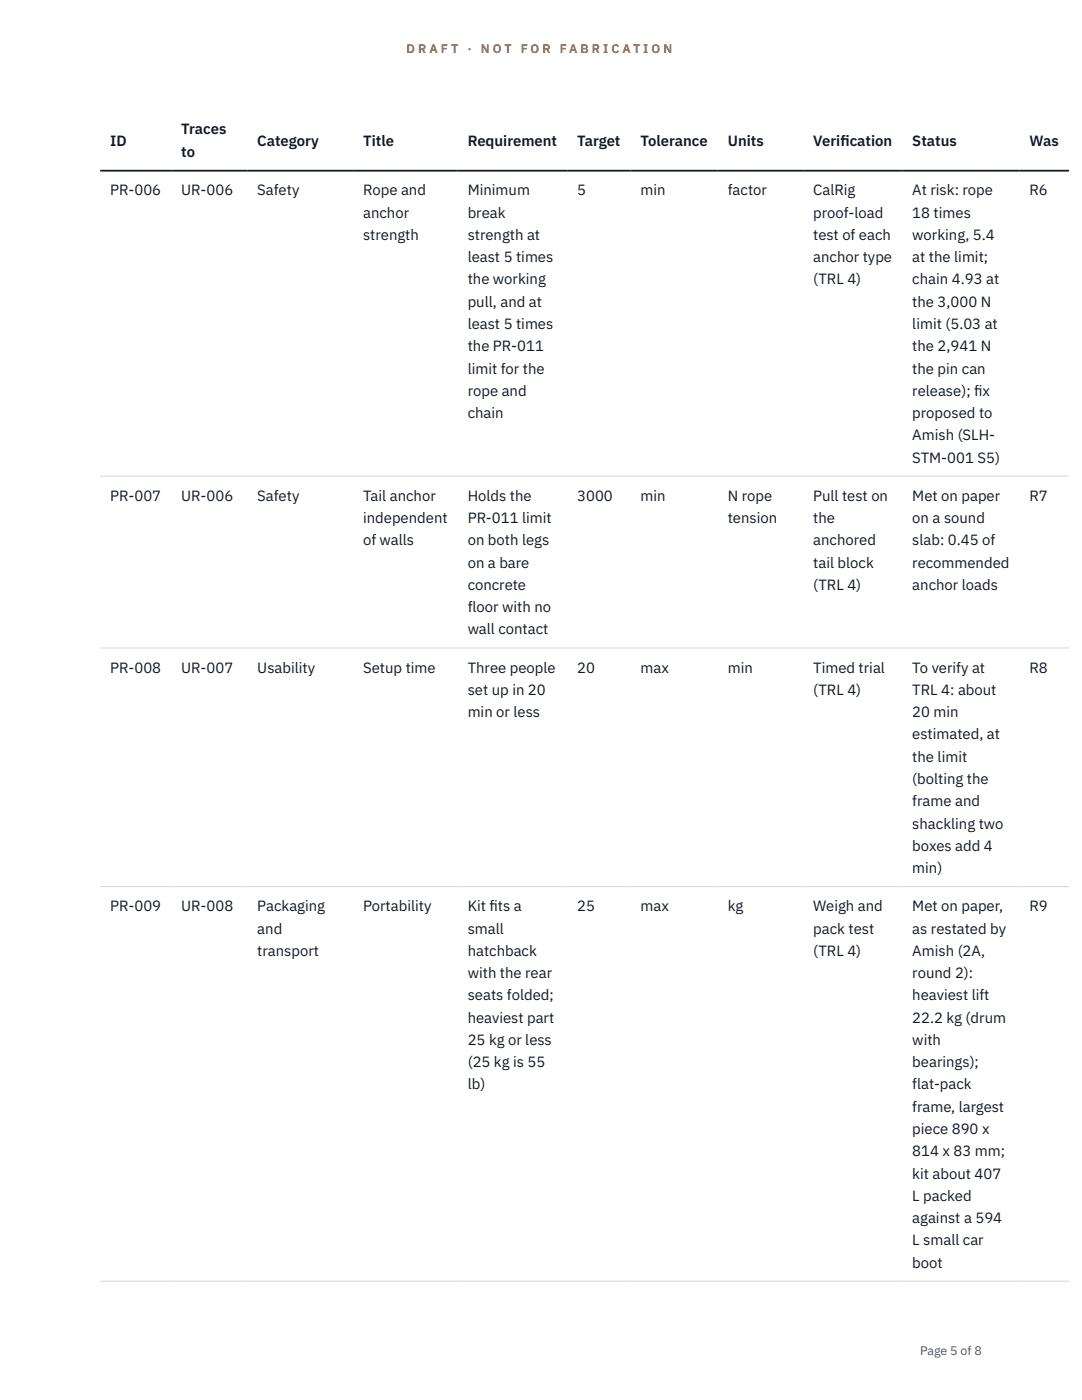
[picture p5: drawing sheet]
<svg xmlns="http://www.w3.org/2000/svg" width="216mm" height="279mm" viewBox="0 0 216 279" stroke-linecap="round" stroke-linejoin="round" font-family="sans-serif">
<defs><g id="words">
<g font-size="3" fill="#111827">
<text x="22" y="29.1">ID</text>
<text x="36.2" y="26.8">Traces</text>
<text x="51.3" y="29.1">Category</text>
<text x="72.5" y="29.1">Title</text>
<text x="93.3" y="29.1">Requirement</text>
<text x="115.2" y="29.1">Target</text>
<text x="127.8" y="29.1">Tolerance</text>
<text x="145.2" y="29.1">Units</text>
<text x="162.3" y="29.1">Verif</text>
<text x="167.7" y="29.1">ication</text>
<text x="182" y="29.1">Status</text>
<text x="205.4" y="29.1">Was</text>
<text x="36.2" y="31.3">to</text>
<text x="22" y="39">PR-006</text>
<text x="36.2" y="39">UR-006</text>
<text x="51.3" y="39">Safety</text>
<text x="72.5" y="39">Rope and</text>
<text x="93.3" y="39">Minimum</text>
<text x="115.2" y="39">5</text>
<text x="127.8" y="39">min</text>
<text x="145.2" y="39">factor</text>
<text x="162.3" y="39">CalRig</text>
<text x="182" y="39">At risk: rope</text>
<text x="205.4" y="39">R6</text>
<text x="72.5" y="43.4">anchor</text>
<text x="72.5" y="47.9">strength</text>
<text x="93.3" y="43.4">break</text>
<text x="93.3" y="47.9">strength at</text>
<text x="162.3" y="43.4">proof-load</text>
<text x="162.3" y="47.9">test of each</text>
<text x="182" y="43.4">18 times</text>
<text x="182" y="47.9">working, 5.4</text>
<text x="93.3" y="52.3">least 5 times</text>
<text x="162.3" y="52.3">anchor type</text>
<text x="182" y="52.3">at the limit;</text>
<text x="93.3" y="56.8">the working</text>
<text x="162.3" y="56.8">(TRL 4)</text>
<text x="182" y="56.8">chain 4.93 at</text>
<text x="93.3" y="61.2">pull, and at</text>
<text x="93.3" y="65.7">least 5 times</text>
<text x="182" y="61.2">the 3,000 N</text>
<text x="182" y="65.7">limit (5.03 at</text>
<text x="93.3" y="70.1">the PR-011</text>
<text x="182" y="70.1">the 2,941 N</text>
<text x="93.3" y="74.5">limit for the</text>
<text x="182" y="74.5">the pin can</text>
<text x="93.3" y="79">rope and</text>
<text x="93.3" y="83.4">chain</text>
<text x="182" y="79">release); f</text>
<text x="182" y="83.4">proposed to</text>
<text x="194.4" y="79">ix</text>
<text x="182" y="87.9">Amish (SLH-</text>
<text x="182" y="92.3">STM-001 S5)</text>
<text x="22" y="99.9">PR-007</text>
<text x="36.2" y="99.9">UR-006</text>
<text x="51.3" y="99.9">Safety</text>
<text x="72.5" y="99.9">Tail anchor</text>
<text x="93.3" y="99.9">Holds the</text>
<text x="115.2" y="99.9">3000</text>
<text x="127.8" y="99.9">min</text>
<text x="145.2" y="99.9">N rope</text>
<text x="162.3" y="99.9">Pull test on</text>
<text x="182" y="99.9">Met on paper</text>
<text x="205.4" y="99.9">R7</text>
<text x="72.5" y="104.4">independent</text>
<text x="93.3" y="104.4">PR-011 limit</text>
<text x="145.2" y="104.4">tension</text>
<text x="162.3" y="104.4">the</text>
<text x="182" y="104.4">on a sound</text>
<text x="72.5" y="108.8">of walls</text>
<text x="93.3" y="108.8">on both legs</text>
<text x="93.3" y="113.3">on a bare</text>
<text x="162.3" y="108.8">anchored</text>
<text x="162.3" y="113.3">tail block</text>
<text x="182" y="108.8">slab: 0.45 of</text>
<text x="182" y="113.3">recommended</text>
<text x="93.3" y="117.7">concrete</text>
<text x="162.3" y="117.7">(TRL 4)</text>
<text x="182" y="117.7">anchor loads</text>
<text x="93.3" y="122.2">floor with no</text>
<text x="93.3" y="126.6">wall contact</text>
<text x="22" y="134.2">PR-008</text>
<text x="36.2" y="134.2">UR-007</text>
<text x="51.3" y="134.2">Usability</text>
<text x="72.5" y="134.2">Setup time</text>
<text x="93.3" y="134.2">Three people</text>
<text x="115.2" y="134.2">20</text>
<text x="127.8" y="134.2">max</text>
<text x="145.2" y="134.2">min</text>
<text x="162.3" y="134.2">Timed trial</text>
<text x="182" y="134.2">To verify at</text>
<text x="205.4" y="134.2">R8</text>
<text x="93.3" y="138.7">set up in 20</text>
<text x="93.3" y="143.1">min or less</text>
<text x="162.3" y="138.7">(TRL 4)</text>
<text x="182" y="138.7">TRL 4: about</text>
<text x="182" y="143.1">20 min</text>
<text x="182" y="147.6">estimated, at</text>
<text x="182" y="152">the limit</text>
<text x="182" y="156.5">(bolting the</text>
<text x="182" y="160.9">frame and</text>
<text x="182" y="165.4">shackling two</text>
<text x="182" y="169.8">boxes add 4</text>
<text x="182" y="174.2">min)</text>
<text x="22" y="181.9">PR-009</text>
<text x="36.2" y="181.9">UR-008</text>
<text x="51.3" y="181.9">Packaging</text>
<text x="72.5" y="181.9">Portability</text>
<text x="93.3" y="181.9">Kit f</text>
<text x="97.7" y="181.9">its a</text>
<text x="115.2" y="181.9">25</text>
<text x="127.8" y="181.9">max</text>
<text x="145.2" y="181.9">kg</text>
<text x="162.3" y="181.9">Weigh and</text>
<text x="182" y="181.9">Met on paper,</text>
<text x="205.4" y="181.9">R9</text>
<text x="51.3" y="186.3">and</text>
<text x="51.3" y="190.8">transport</text>
<text x="93.3" y="186.3">small</text>
<text x="93.3" y="190.8">hatchback</text>
<text x="162.3" y="186.3">pack test</text>
<text x="162.3" y="190.8">(TRL 4)</text>
<text x="182" y="186.3">as restated by</text>
<text x="182" y="190.8">Amish (2A,</text>
<text x="93.3" y="195.2">with the rear</text>
<text x="182" y="195.2">round 2):</text>
<text x="93.3" y="199.6">seats folded;</text>
<text x="182" y="199.6">heaviest lift</text>
<text x="93.3" y="204.1">heaviest part</text>
<text x="93.3" y="208.5">25 kg or less</text>
<text x="182" y="204.1">22.2 kg (drum</text>
<text x="182" y="208.5">with</text>
<text x="93.3" y="213">(25 kg is 55</text>
<text x="182" y="213">bearings);</text>
<text x="93.3" y="217.4">lb)</text>
<text x="182" y="217.4">flat-pack</text>
<text x="182" y="221.9">frame, largest</text>
<text x="182" y="226.3">piece 890 x</text>
<text x="182" y="230.8">814 x 83 mm;</text>
<text x="182" y="235.2">kit about 407</text>
<text x="182" y="239.7">L packed</text>
<text x="182" y="244.1">against a 594</text>
<text x="182" y="248.5">L small car</text>
<text x="182" y="253">boot</text>
</g>
<g font-size="2.5" fill="#b45309">
<text x="81.1" y="10.5">D R A F T</text>
<text x="93.3" y="10.5">·</text>
<text x="95.9" y="10.5">N O T</text>
<text x="103.9" y="10.5">F O R</text>
<text x="111.7" y="10.5">F A B R I C A T I O N</text>
</g>
<text font-size="2.5" fill="#4b5563" x="183.6" y="270.3">Page 5 of 8</text>
</g></defs>
<path d="M20 95h193.3M20 129.3h193.3M20 176.9h193.3M20 255.7h193.3" fill="none" stroke="#d1d5db" stroke-width=".2"/>
<path d="M20 34.1h193.3" fill="none" stroke="#111827" stroke-width=".35"/>
<use href="#words"/>
</svg>
